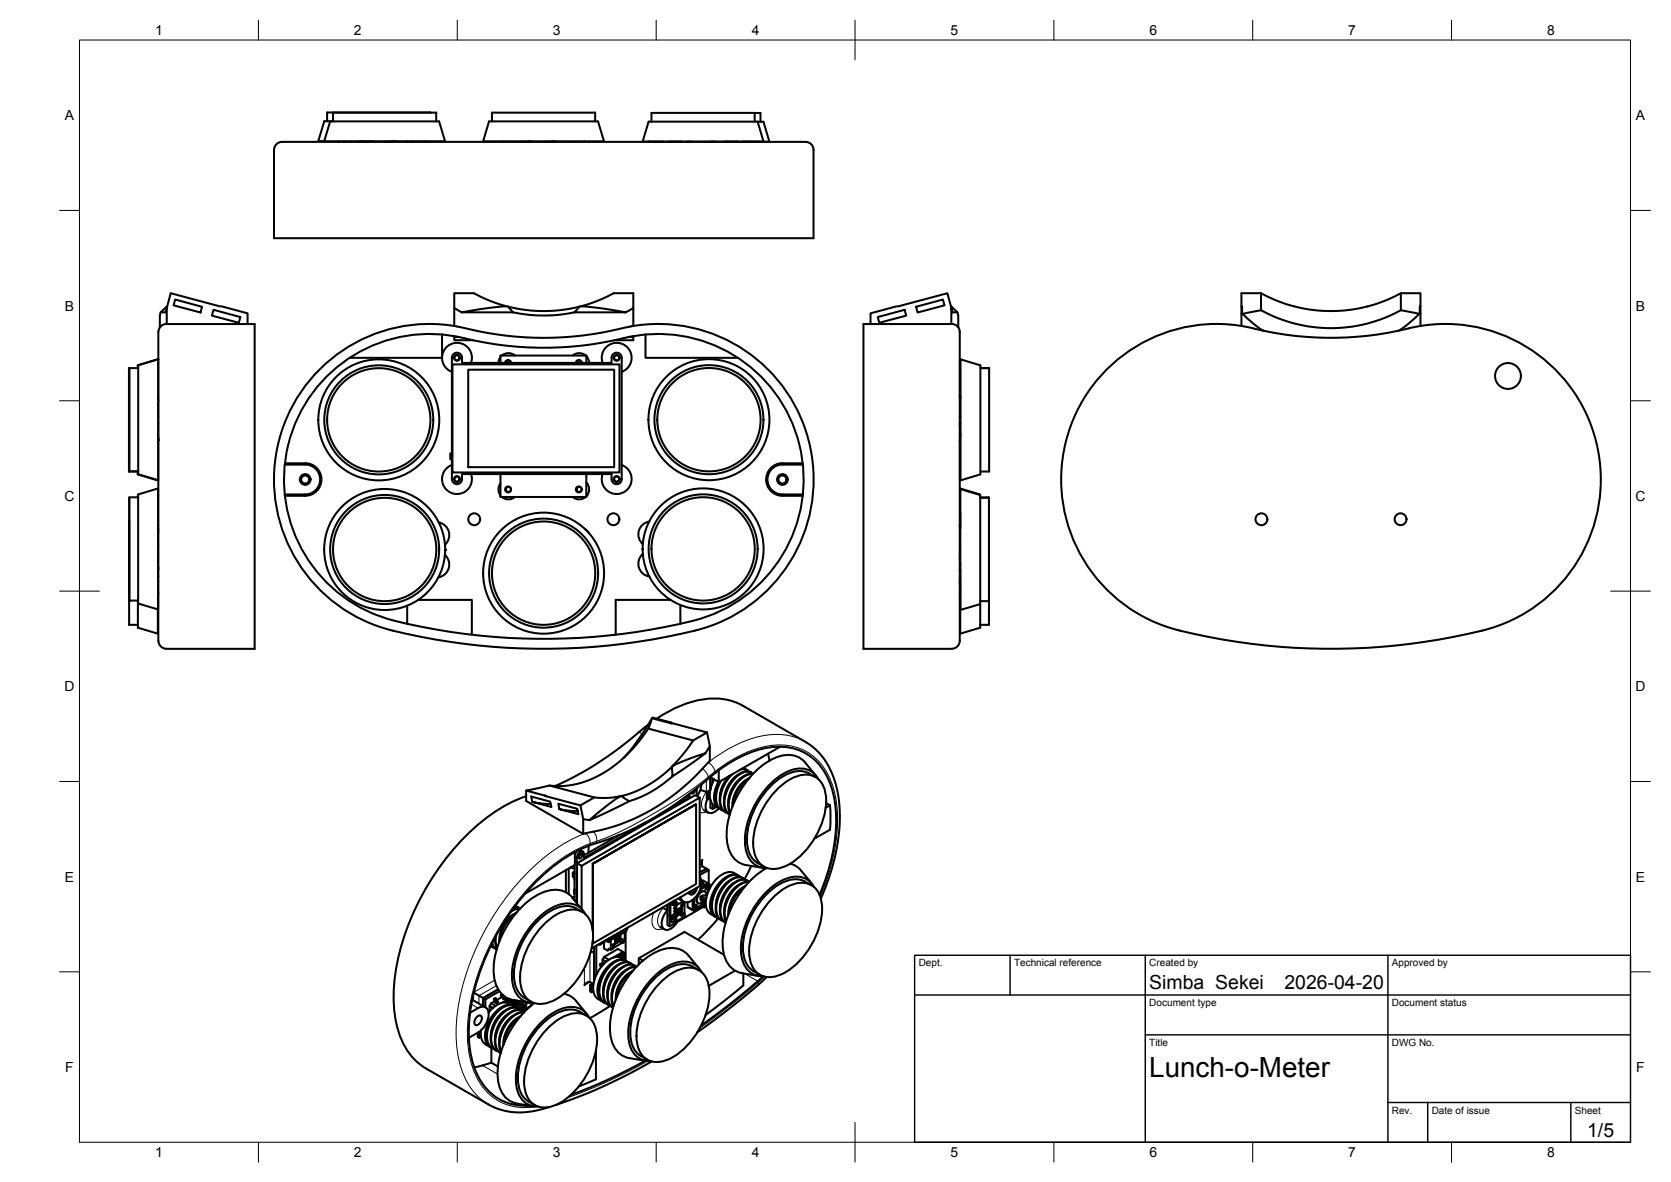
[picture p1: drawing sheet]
<svg xmlns="http://www.w3.org/2000/svg" width="420mm" height="297mm" viewBox="0 0 420 297" stroke-linecap="round" stroke-linejoin="round" font-family="sans-serif">
<defs><g id="words">
<text font-size="7" x="289" y="270.6">Lunch-o-Meter</text>
<g font-size="4.9">
<text x="289" y="248.5">Simba Sekei</text>
<text x="323" y="248.5">2026-04-20</text>
<text x="399.1" y="285.7">1/5</text>
</g>
<g font-size="3.5">
<text x="39" y="8.8">1</text>
<text x="89" y="8.8">2</text>
<text x="139" y="8.8">3</text>
<text x="189" y="8.8">4</text>
<text x="239" y="8.8">5</text>
<text x="289" y="8.8">6</text>
<text x="339" y="8.8">7</text>
<text x="389" y="8.8">8</text>
<text x="16.3" y="30.2">A</text>
<text x="411.3" y="30.2">A</text>
<text x="16.3" y="78">B</text>
<text x="411.3" y="78">B</text>
<text x="16.2" y="125.9">C</text>
<text x="411.2" y="125.9">C</text>
<text x="16.2" y="173.7">D</text>
<text x="411.2" y="173.7">D</text>
<text x="16.3" y="221.6">E</text>
<text x="411.3" y="221.6">E</text>
<text x="16.4" y="269.4">F</text>
<text x="411.4" y="269.4">F</text>
<text x="39" y="290.8">1</text>
<text x="89" y="290.8">2</text>
<text x="139" y="290.8">3</text>
<text x="189" y="290.8">4</text>
<text x="239" y="290.8">5</text>
<text x="289" y="290.8">6</text>
<text x="339" y="290.8">7</text>
<text x="389" y="290.8">8</text>
</g>
<g font-size="2.5">
<text x="231" y="242.9">Dept.</text>
<text x="255" y="242.9">Technical reference</text>
<text x="289" y="242.9">Created by</text>
<text x="350" y="242.9">Approved by</text>
<text x="289" y="252.8">Document type</text>
<text x="350" y="252.8">Document status</text>
<text x="289" y="262.9">Title</text>
<text x="350" y="262.9">DWG No.</text>
<text x="350" y="279.9">Rev.</text>
<text x="360" y="279.9">Date of issue</text>
<text x="396" y="279.9">Sheet</text>
</g>
</g></defs>
<!-- layer: Visible -->
<g fill="none" stroke="#000" stroke-width=".51">
<path d="M69.5 36.2a4.9 4.9 0 0 1 3.4-.5h128.6a2.75 2.75 0 0 1 3 1.4l.1 22.8h-135.7v-22.2l.1-.6zM83 30.5h27.4l1.5 5h-30.4zM85 35.5v.2M86.5 35.5v.2M88.1 35.5v.2M89.8 35.5l.3 .2M91.2 35.5l.3 .2M91.3 35.5l-1.1 .2M93.8 35.5l-1.9 .2M99.7 35.5l-3 .2M102.2 35.5l.2 .2M103.8 35.5v.2"/>
<path d="M105.3 35.5v.2M107 35.5v.2M108.2 28.3h-25.9v2.2M108.2 28.3h.1M109.7 30.5v-2.2h-26v2.2h-2.2l-1.5 5h1.5M123 30.5h27.4l1.5 5h-30.4zM123.7 30.5v-2.2h25.9v2.2M126.4 35.5v.2M128.1 35.5v.2M131.2 35.5l.2 .2M133.7 35.5l-1.8 .2M139.6 35.5l-2.8 .2"/>
<path d="M142.2 35.5l.2 .2M145.3 35.5v.2M146.9 35.5v.2M163 35.6l3.5 .1M163.1 35.6h-.1M163.1 30.6h27.4l1.5 5h-30.4zM163.8 30.6v-2.2h26v2.2M169.7 35.6v.1M171.3 35.6l.1 .1M171.3 35.6l-3.1 .1M173.8 35.6l-1.2 .1M179.7 35.6l-1.5 .1"/>
<path d="M182.3 35.6l.1 .1M182.3 35.6l3.1 .1M183.7 35.6l.1 .1M188.5 35.6v.1M189.8 28.4h1.4v2.2M190.5 30.6h1.5l1.5 5-6.5 .1M41.9 77.4l-.3 1.1h-1.2M42 77l-1.6 1.5-.2 .8v3M44 75.3l6.8 1.8-.4 1.4-6.8-1.8zM53.7 77.9l6.7 1.8-.4 1.4-6.7-1.8zM116.1 78.5l-1.9-1.1v4.5M127.4 77l-5-1.7-3.3-1.6h-4.9v3.7"/>
<path d="M127.8 77.1l-1.2-.1-2.7 .3-7.8 1.2h12.9M129 78.5a37.2 37.2 0 0 0 15.4 0l1.3-1.4 .3-.1 6.1 .6 5.3 .9h-13M145.7 77.1a36.4 36.4 0 0 1-17.9 0l1.2 1.4M146 77l5.1-1.7 3.2-1.6h4.9v8.2M159.2 77.4l-1.8 1.1M220.7 79.7l6.8-1.8 .4 1.4-6.8 1.8zM230.3 77.1l6.8-1.8 .4 1.4-6.8 1.8zM239.1 77l1.6 1.5 .2 .8v3M239.2 77.4l-1-3.7-19.3 5v2.7M240.7 78.5h-1.2l-.3-1.1v4M312.1 77h.2v1.9l-.2-.2M312.5 78.9l3.4 3 1.9 1.2"/>
<path d="M317.1 73.7a36.7 36.7 0 0 0 35.1 0v4.3M317.1 73.7h-5v8.2M317.1 73.7v4.3l-4.8 .9M317.1 78a36.5 36.5 0 0 0 35.1 0l4.6 .9M352.2 73.7h5v3.3M357 77h.2v1.7l-.2 .2zM357 78.9l-4.8 3.9v.2M357.2 78.7v3.2M32.6 92.5v26h2.2M34.8 91.8l5-1.5v30.4l-5-1.5zM34.8 92.5h-2.4v26h2.2M39.6 90.3l-5 1.5v.7"/>
<path d="M39.8 99.5h.1M39.8 83.4v77.6M41.8 81.4h22.2v81.7h-22.2M41.8 81.4a2 2 0 0 0-2 2M41.9 81.4v-4l1-3.7 19.4 5v2.7M81.7 95.1a37 37 0 0 1 37.6-9.5 86.7 86.7 0 0 0 39.9-1.1 36.6 36.6 0 0 1 42.1 28.5 36.6 36.6 0 0 1-27.1 43 156.2 156.2 0 0 1-77.3-.7 36.6 36.6 0 0 1-15.2-60.2zM111.1 84.1v5.8h-23.2M113.6 89.9v30.5a1.27 1.27 0 0 0 1.3 1.3 1.27 1.27 0 0 0 1.3-1.3v-1.3h37.6v1.3a1.28 1.28 0 0 0 1.3 1.3 1.28 1.28 0 0 0 1.2-1.3v-30.5M113.6 89.9a1.28 1.28 0 0 1 1.3-1.3 1.28 1.28 0 0 1 1.3 1.3M113.8 91.6h42v27.1h-42zM114.2 84.5v.2M115.4 84.7h-1.2v.8h4.7"/>
<path d="M116.2 89.9v1.3h37.6v-1.3M117.7 92.9h36.7v24.5h-36.7zM118.4 91.2a3.8 3.8 0 0 0-2.2-4.8 3.8 3.8 0 0 0-4.8 2.2 3.8 3.8 0 0 0 2.2 4.8M125.8 89.8l-.5 1.4M125.8 91.2v-1.8h21.6v1.8M126.2 89.3a2.51 2.51 0 0 1 3.3 0M127 91.2a.75 .75 0 0 1 .8-.7 .75 .75 0 0 1 .7 .7M127.2 91.2a.62 .62 0 0 1 .6-.6 .62 .62 0 0 1 .7 .6M144 89.3a2.51 2.51 0 0 1 3.3 0M144.8 91.2a.75 .75 0 0 1 .7-.7 .75 .75 0 0 1 .8 .7M145 91.2a.62 .62 0 0 1 .6-.6 .62 .62 0 0 1 .7 .6M147.5 89.5l.5 1 .1 .7"/>
<path d="M151.5 91.2a3.8 3.8 0 0 1 2.3-4.8 3.8 3.8 0 0 1 4.8 2.2 3.8 3.8 0 0 1-2.3 4.8M153.8 89.9a1.28 1.28 0 0 1 1.3-1.3 1.28 1.28 0 0 1 1.2 1.3M158 84.7h1.2v.8h-4.7M159.2 84.5v.2M162.3 84.1v5.8h23.2M217.1 81.4h22.2a2.38 2.38 0 0 1 2 3.1v75.4a2.78 2.78 0 0 1-1.4 3.1l-22.8 .1zM241.3 99.5h.1M241.4 99.6l.1 .5M241.4 99.6l-.1 .1M241.4 99.6h.1M241.5 90.3h-.1v9.3M241.5 90.3l5 1.5v27.4l-5 1.5z"/>
<path d="M246.5 92.5h2.2v26h-2.2M248.6 92.5h.1M277.8 93.3a39.4 39.4 0 0 1 40-10.2 83.8 83.8 0 0 0 38.9-1.1 39.1 39.1 0 0 1 45.3 32.4 39.1 39.1 0 0 1-32.9 44.9 159 159 0 0 1-75.1-1.6 39.1 39.1 0 0 1-16.2-64.4zM317.1 82.8v.2M352.2 82.8l-.7 .3M34.6 118.5v.7l5 1.4M39.8 100.1v.7M39.8 109.6v.6M39.8 110.6h.1M39.8 104.7h.1M39.8 106.3h.1M39.8 110.6v.1"/>
<path d="M71.6 116.8l5.1-.1a3.8 3.8 0 0 1 3.8 3.8 3.8 3.8 0 0 1-3.8 3.8h-5.1M71.6 116.4h5.1a4.1 4.1 0 0 1 4.1 4.1 4.1 4.1 0 0 1-4.1 4.1h-5.1M113.6 113.9h-.4v1.5h.4M113.6 116.9a3.8 3.8 0 0 0-2.2 4.8 3.8 3.8 0 0 0 4.8 2.2 3.8 3.8 0 0 0 2.2-4.8M125.8 119.1v5.8h21.6v-5.8M156.3 116.9a3.8 3.8 0 0 1 2.3 4.8 3.8 3.8 0 0 1-4.8 2.2 3.8 3.8 0 0 1-2.3-4.8M201.8 116.4h-5.1a4.1 4.1 0 0 0-4.1 4.1 4.1 4.1 0 0 0 4.1 4.1h5.1M201.9 116.8l-5.2-.1a3.8 3.8 0 0 0-3.7 3.8 3.8 3.8 0 0 0 3.7 3.8h5.2M241.3 110.5l.1 10.2 .1-.1M241.3 104.7h.2M241.5 106.3h-.2l.2 3.4M241.5 110.6l-.2 .1"/>
<path d="M32.5 131.1v25.9h2.2M32.5 125.1v26M34.7 124.3l5-1.5v30.3l-5-1.4zM34.7 125h-2.2v25.9h2.2M34.7 124.4v.6M39.7 132.6l.1 1.1M39.7 132h.1M39.7 137.1h.1M39.7 138.8h.1M110.3 131.3a3.2 3.2 0 0 1 2.5 2.3 3.2 3.2 0 0 1-.9 3.3M111.9 139.4a3.2 3.2 0 0 1 .9 3.4 3.2 3.2 0 0 1-2.6 2.3M125.8 121.5a2.51 2.51 0 0 0 0 3"/>
<path d="M126.2 124.9a2.51 2.51 0 0 0 3.3 0M144 124.9a2.51 2.51 0 0 0 3.3 0M147.2 133l1 1.1M147.5 121.3a2.51 2.51 0 0 1 0 3.4M161.5 138l.1 .1M161.6 137.9h-.1M161.7 139.2a3.2 3.2 0 0 0-1.1 3.4 3.2 3.2 0 0 0 2.7 2.3M163.3 131.1a3.2 3.2 0 0 0-2.7 2.3 3.2 3.2 0 0 0 1.1 3.4M241.3 132v.2M241.3 139.8l.2 2.4M241.3 132h.1M241.3 138.9h.2"/>
<path d="M241.3 137.3h.2M241.3 132.2l.2 .5M241.3 132.2h.1M241.4 128.8h.1M241.5 122.9l5 1.5v27.4l-5 1.5zM246.4 124.4l-5-1.6v9.4v-3.4M246.5 125h2.1v.1M246.5 125.1h2.2v26M34.7 150.9v6.8l5 1.5v-6.1M39.7 148.8v.3M39.7 142.1l.1 .7M39.7 143.2h.1"/>
<path d="M39.7 144.9h.1M39.7 143h.1M98.7 158.5a39.1 39.1 0 0 1-28.3-48.6 39.1 39.1 0 0 1 49.3-26.8 83.9 83.9 0 0 0 38.9-1.1 39.1 39.1 0 0 1 45.5 32.3 39.1 39.1 0 0 1-32.9 45 160.3 160.3 0 0 1-72.5-.8M102.4 152.2v4.6M105.1 150.8h13.5v8.7M168.6 150.8h-13.8v8.7M171.1 152v4.8M241.3 145.9l.1 2.3M241.3 149.1h.1M241.3 143.2h.2zM241.3 144.9h.1M241.4 149.1v4"/>
<path d="M241.4 143.2v16l5.1-1.5v-5.9M246.5 151.1h2.2M248.7 151.1v5.9h-2.2M39.8 161a2 2 0 0 0 2 2M138.2 197.4l11.2 3 3.3 .1 3.3-.4M163 182.1a97.6 97.6 0 0 1-23.4 15.4M163 183.1a31.1 31.1 0 0 1-18.2 14 18.9 18.9 0 0 1-6.6 .3l-5.8 1.3M163.9 180.6l-.4 .7a59.2 59.2 0 0 1-6.7 9.2M164 180.5l-1 2.6 11.3 3M165.1 180.6a25.2 25.2 0 0 1 16.7-4.9 13.7 13.7 0 0 1 5 1.6l15.7 9.1a18.2 18.2 0 0 1 8.2 13.3 47.1 47.1 0 0 1-4.3 26.1M168.7 181.6l.2 .2-4.9-1.3 .1-.2 13.7 3.8M168.9 192.8a27.8 27.8 0 0 1-12.7 7.3l2 1.2"/>
<path d="M169 181.7l-.1 .1M169.1 195.1l8.3-5.8-5.8 2.1-2.5 1.2-.2 .2 .2 2.3a28.6 28.6 0 0 1-10.9 6.2M169.7 192.2l-.6 .3M172.8 199.9l.6 .4M172.8 200l-.5 .3M173.4 199.5v.8M174.3 186.1l-2.5 3.4-2.7 3.1M174.8 198.4l-.4 .9-.5 .1-.1-.2M175.2 198.2v1.8M175.2 198.1v.1M176.2 198.6l1.5 .5M176.4 197.1l-.3 1.5-.8 1.5"/>
<path d="M177.7 199v1.7l.4 .2 .4-.3M177.8 184.1l.7 3.4v3.7a52.3 52.3 0 0 1-31.9 18.4l-14.3-8.3v-2.6l5 1.3-.4-.1M177.8 184.1l-3.5 2M178.1 199.2v1.7M178.2 195.6a79.9 79.9 0 0 1-28.3 16.3M178.2 195.6a29.5 29.5 0 0 1 16.8-7.9 13.4 13.4 0 0 1 14.1 10.3 37.7 37.7 0 0 1-1.4 22.6l-1.6 4.3M178.5 187.5l-1.1 1.8M178.5 198.9v1.7M178.6 198.5l-.9 .5 .4 .2 .4-.2M178.6 195.3v3.1M179.2 195.7v1M179.6 195.9l-.7 1.5-.4 1.5"/>
<path d="M180.6 196.5a6.5 6.5 0 0 0-.6 5.8l1 1M180.7 193.6v2.9l-2.2-1.2M181 196.4a6.2 6.2 0 0 0-.3 6.6l.7 .5M181.3 196.2a6.8 6.8 0 0 0-.7 6.6l.6 .6 .7 .3M183.3 195.1a8.1 8.1 0 0 0-2.3 5.2M183.6 194.9a8.1 8.1 0 0 0-2.2 8.1l1.1 1.1M184.2 194.5a8.5 8.5 0 0 0-2.8 8.4 2.31 2.31 0 0 0 1.6 1.5M185.5 194.7a8.1 8.1 0 0 0-3.4 6.2M186.2 193.4a2 2 0 0 1 2.1 .5M186.5 193.2h.7l.7 .3M186.6 195.4a8.1 8.1 0 0 0-3.5 6.1M186.9 193l.3 .3"/>
<path d="M187.6 196a7.9 7.9 0 0 0-3.4 6.1M188.3 195.7a9.4 9.4 0 0 0-4 6.6M188.5 195.4a9.2 9.2 0 0 0-4.4 7.4M188.9 194.1a3.4 3.4 0 0 0-4.1 1.3 8.7 8.7 0 0 0-2.6 7.8l.6 1 .7 .5a4.5 4.5 0 0 1-1-5.2 7.7 7.7 0 0 1 5.3-5.6l1 .2 .6 .4a5.5 5.5 0 0 0-5 3.3 7 7 0 0 0-.8 6.6M189.3 194.5a5.9 5.9 0 0 0-5 3.8l-.5 1.3a6 6 0 0 0-.2 4.7M193.1 189.4l.4 1.7M195.5 198.3a9.8 9.8 0 0 1 8.3-3.5 5.3 5.3 0 0 1 3.9 5.1 19.6 19.6 0 0 1-10.3 17.8 5.2 5.2 0 0 1-8-4.6 19.8 19.8 0 0 1 6.1-14.8zM196.1 187.7l-15.4 8.8M203.5 194.4l1.5 .9M203.5 194.4a6.6 6.6 0 0 0-7.1 1 20.2 20.2 0 0 0-8.6 16.2 6.2 6.2 0 0 0 2.7 5.3M205.1 194.9l-2.6-3.2a5.9 5.9 0 0 0-6.8-1.5 21.2 21.2 0 0 0-11.4 12.1 15.6 15.6 0 0 0-.7 11.9 5.4 5.4 0 0 0 4.1 3.2l4.1 .7M205.8 195.8a5.2 5.2 0 0 0-6.8-2.3 19.8 19.8 0 0 0-10.8 12.4 12.8 12.8 0 0 0 0 9.5 4.9 4.9 0 0 0 4.7 2.7"/>
<path d="M132.3 200.1a44.8 44.8 0 0 0-19.5 14.8 61.4 61.4 0 0 0-13.8 34.2 23.6 23.6 0 0 0 4.7 16.6l2.2 2 1.2 .8 15.7 9a17.3 17.3 0 0 0 13.8 1.1l1.5-.4M133.8 201.5l-.2-1.3 4.7 1.3 .3 1.3-4.8-1.3 2.3 .4 2.4 .1M137.2 200.1l8.7 2.3 3.5-2M140.7 203.3l-.3-1.3 4.8 1.2 .2 1.4-4.7-1.3 4.6 .6M142.3 218.7v5.5M143 218.3v6.4M143.5 218l1 .2M144 219.3l.1 1.1M144 219.3l.5 .2M144.1 219.4l.4 .2zM144.5 217.4v8.9M144.5 219.1l-.5 .2"/>
<path d="M144.5 214.1v3.3l-12.5 7.2M145.1 216.9v10.2M145.7 214.6l.5-.2a.76 .76 0 0 1 .1 .9 .76 .76 0 0 1-.8 .4l-.1-.6zM145.8 214.6l-.4 .7M145.9 214.5l-.5 .9M145.9 202.4l.7 3.4M146 213.7l.5 .3M146 213.7l-.8 .1-.6 1M147.9 212.6v1.8M148.2 206.1l-1.6-.3v3.8M149 217.1l26-15zM149 217.1v16.8"/>
<path d="M149.1 217.1v17.1M149.9 211.9a39.9 39.9 0 0 0-18.6 13.5 58.6 58.6 0 0 0-13.3 31 24.2 24.2 0 0 0 3.8 16.6 12.9 12.9 0 0 0 11.5 4.9M155.8 209.8l-9 5.2M155.9 200.1l-.6 .4M156.2 200.1l-.9 .4-1.8 1.3-5.3 4.3 10-4.8M162.3 206.7l-15.5 8.9-.1-1.4a.98 .98 0 0 0-1.5 .7l-.2 .7v11.3M173.4 200.3l-7.6 4.4M175 202.1v20.1l-25.9 14.9-.1-.6M175.9 200.5l-1.1-.7-29.7 17.1 1.1 .7M176.6 216.1l-.2 .4a1.06 1.06 0 0 0 .2 1.2l1 .6-1.7 1 1.7-1 .6 .3v3.5M177 203.6l1.1 .6M177.9 200.7a2.9 2.9 0 0 0 0 3.4 2.17 2.17 0 0 0 2.8-1"/>
<path d="M178.2 218.6l-2.3 1.3M178.5 200.6l.3 .9a3.5 3.5 0 0 0 2 1.7M178.6 201v2l.6 .3 .9-.5M179.2 202.1v1.2M184.6 219.4l1.2 .7M184.6 219.4a4.2 4.2 0 0 0-4.8 1.8l-.9 1.3-.8 1.4-.6 2.2M185.1 219.8a5.6 5.6 0 0 0-4.9 3.3 6.9 6.9 0 0 0-.7 6.8l.9 .8M185.1 219.8a5.8 5.8 0 0 0-5.2 3.4 6.4 6.4 0 0 0-.8 6.5l.9 .7M188.9 217.6l-1.7 3.4M190.5 216.9l1.6 .9M192.8 218.1a23.5 23.5 0 0 0-11.1 19.2 7 7 0 0 0 4 7l5.1 1M198.7 217l1 .4 1.4 1 3 3.6"/>
<path d="M207.7 201.8l1 .6-1.1 .6M208.7 202.4l.1 3-.1 3.1-3.9 2.2M123.4 237.7l.3 .2M123.4 237.7l1 .5M123.7 238h.2M123.7 237l.5 1 .7 .6-.8-.6-.4-.8M124.5 235.6a4.5 4.5 0 0 0 .5 2.7M124.7 235.2a5.1 5.1 0 0 0 .3 3M129 229.9a8 8 0 0 0-3.4 6.1M129.4 227.8l.8 .2 .5 .4h-.9l-1.1 .4M129.5 227.7l.8 .3M129.5 227.6l.2 .2"/>
<path d="M129.6 229.6a9.3 9.3 0 0 0-3.9 6.6M129.9 229.3a9.1 9.1 0 0 0-4.4 7.4M130.7 228.4a3.3 3.3 0 0 0-2.2 .7M136.8 232.2a9.8 9.8 0 0 1 8.4-3.5 5.3 5.3 0 0 1 3.9 5.1 19.6 19.6 0 0 1-10.3 17.8 5.2 5.2 0 0 1-8-4.6 19.8 19.8 0 0 1 6-14.8zM144.3 220.3l-.2-.2 .3 .2 .1 .8M144.3 220.3h.1M144.4 220.3h-.1M144.4 224.5l.1 .1M144.4 223.8v.7M144.5 223.7l-.1 .1M144.5 226.2h-.1M144.5 225.3l-.6 .3"/>
<path d="M144.5 226l-.2 .1M144.5 223.4l-.1 .4M144.8 228.3l1.6 .9M144.9 228.3a6.6 6.6 0 0 0-7.1 1 20.2 20.2 0 0 0-8.6 16.2 6.2 6.2 0 0 0 2.7 5.3M146.2 228.4v-10.8l29.7-17.1v22.2l-27.2 15.6M146.5 228.8l-2.6-3.3a5.9 5.9 0 0 0-6.8-1.5 21.2 21.2 0 0 0-11.4 12.2 15.6 15.6 0 0 0-.7 11.9 5.4 5.4 0 0 0 4.1 3.2l4.1 .7M147.2 229.7a5.2 5.2 0 0 0-6.8-2.3 19.8 19.8 0 0 0-10.8 12.4 12.8 12.8 0 0 0 0 9.5 4.9 4.9 0 0 0 4.7 2.8M148.6 239.1l.2 .1M148.6 239l.8 .4v7.1M149.1 236.1v1M149.4 238v8.5M149.9 237.6v7.3"/>
<path d="M151.5 236.7l-.5 .7-.5-.1M152.2 236.4l.1 .1M152.3 236.3v.3l-.3-.2M153 235.9l-.2 .2M153.1 235.8v.1M153.1 236v.8l-.3-.2-.1-.5M153.1 236l.5 .2v2.5l-.5-.3-.3 .5-.9-.5v-1.9M153.1 236l.4-.2 .2 .1 .7-.4 .2 .1-1 .6M153.1 236.4l-.3 .2M153.1 235.8v.2M153.2 238.5l-.4 .4M153.8 235.5l.2 .1z"/>
<path d="M153.8 235.5v.3M153.9 235.4l.1 .1M154.1 237.9l.4 .2v-.9l-.4 .2v1l-.5 .3M154.1 235.4l-.1 .3M154.2 235.5v.1M154.2 237.3l-.1 .2M154.2 237.3v.5l-.1-.1M154.6 235.1l.1 .1zM154.6 235.1v.5M154.6 235l.1 .1M154.6 235.6v1.7l1.4-.8-.2-.1M154.8 235l-.1 2"/>
<path d="M154.9 235.1v1.8M155.2 234.6l.1 2.1M155.2 235.8h.1M155.2 235.8l-.3 .2M155.3 234.7l.1 .1zM155.3 234.6l.1 .1M155.5 234.6l-.1 2M155.6 234.7v1.8M155.6 236l.2 .1M155.8 234.7l.2 .1M155.9 234.2v.4M156 234.2l.6-.2 .5 .2"/>
<path d="M156 236.5v-1.7l1.1-.6v2.5l-.6 .3v-1l-.3 .2v.9l-1.7 1M156.2 236.3l.1 .1M156.2 236.8l.3 .2M156.2 234l.1 .1M156.3 234.4v-.2l.2 .1-.7 .4v1.7l-1.2 .6M156.3 236.8l-.1 .1M156.3 236.1v.5l-.1-.1M156.5 240a.48 .48 0 0 1-.2 .7l1.2 .7M156.5 240l-.4 .1-.1 .5M156.7 239.2l.3 .2v1.8M156.7 239.6l-1.5 .9 1.5-.9v1.4M156.8 233.7l-.1 .3"/>
<path d="M157.3 233.4v7.9M157.8 233.1l-.5 1.2M166 233l1 .6M167.3 227.6h.5M167.8 227.4v5.1l.6 .3 8.4-4.9M167.8 227.7v1.1l-1.2-.7M167.8 228.8a4.1 4.1 0 0 0-1.1 4.5 1.84 1.84 0 0 0 2.8-.6l.8-1M168.4 229.9v-2.9v5.8M168.4 229.9v.5l.7 .4 .3-.2M168.7 226.9l.4 .2M168.9 230.7l-.2 .5 .2 .6 .4-.1 .3-.4M169.1 230.8l-.4 .4"/>
<path d="M169.1 227.1l.3-.2-.3 .4zM169.1 230.8v-.2l.1 .1 .3-.2v.4M169.1 227.3l.1 .1-.6-.4v3.3M169.1 226.6l.4 .3M169.2 230.7l-.5 .7M169.2 230.7l.3 .2 .4-.2M169.4 227.1l.1 .1M169.5 229.9l.2 .1zM169.5 229.7v.2M169.5 229.8l.2 .2M169.5 228.3l.2 .1zM169.5 228.1v.2"/>
<path d="M169.5 228.2l.2 .2M169.5 229.1l.2 .1zM169.5 228.9v.2M169.5 229l.2 .2M169.6 226.3h.1M169.7 228.2v.2l.2-.1M169.8 226.2l-.7 .4 .3 .3M169.9 227.9l-.4 .2h.4M169.9 230.2v.8l-.3-.1v.4M169.9 230.2l.2 .1v1.2M169.9 230.2l1.4-.8 .2 .1-1.4 .8M170 227v-.4l-.5 .3v.3l-.3 .2 .4-.2 .5 .3"/>
<path d="M170 226.6l.3 .2-.7 .4v.4l.3 .2v.8l.2 .1M170.5 225.8l1.4 .8M170.5 228.8v.4l-1.9 1.1 .6 .4 .7-.4M170.9 229.4l.1 .1M171.3 229.2l-1.6 .8v-.1M171.3 228.8l-1.8 .9 .2 .1 1.6-.9M171.3 228.3l-1.6 .9v-.1M171.3 228.1l-1.6 .9-.2-.1 .5-.2M171.3 228v1.4M171.4 229.7l.2 .1M171.5 227.3l-.2 .2M171.7 226.5l-1.6 1v1.2l1.4-.8v1.6"/>
<path d="M171.9 229.4v.2M172.1 227.3l-.3-.2-.5 .4M172.2 226.7l-.9 .7v.4l.8-.5v2l-.8 .5v.4l.9-.5-.4-.2-.5 .5M172.2 229.7v.6l-2.1 1.2-.5-.2M172.9 228l1.6 .9M173 224.4l.7 .4M173.9 223.9h-.1M174.2 226.1v2.6l-1.3-.7v-1.3M174.7 228.2a.37 .37 0 0 1 0-.6 .37 .37 0 0 1 .6 .1l-.1 .4-.5 .1M174.8 223.3a.7 .7 0 0 1-.2 .8 .7 .7 0 0 1-.8 0v-.2M175.2 223.1a1.57 1.57 0 0 1-1.5 1.7l-.3-.6M176 220.4a4.3 4.3 0 0 1-1 5 2.4 2.4 0 0 1-3.5 .9l-.4-.9"/>
<path d="M176 223.5l2.1-1.1zM176.1 225.3v.8l.3 .1M176.2 223l1.8-1 .4 .2v1.1M176.4 221.4l.4 .6M176.4 222.2v.1M176.4 222v.3l.4-.3 .6 .4M176.4 221.5l.4-.2 1.2 .7M176.7 226.2v1.6l.4 .2 .4-.2M176.7 227.7l-2.2 1.2-.3-.2M176.7 227.3l-2.2 1.2v-2.7v2.7M177 225.1l-.2-.1-.7 .3 .9 .7M177.1 226.4v1.6"/>
<path d="M177.3 224.1a1.76 1.76 0 0 0-2.2 1.8 .89 .89 0 0 0 .5 1.1M177.5 223.5a.37 .37 0 0 1-.1-.6 .37 .37 0 0 1 .6 .1l-.3 .5h-.3M177.5 226.1v1.7M177.5 227.8l.3 .9a3.4 3.4 0 0 0 1.9 1.6M177.6 225.7l-.9 .5 .4 .2 .4-.3M177.6 225.6l-.6 .3M177.7 224.7a.83 .83 0 0 0-.7-.8 .83 .83 0 0 0-.9 .5l-.4 .4a1.51 1.51 0 0 0 0 2.2h.7M177.8 224.8l-1.4 .7v1.5l.3 .2M178.1 222.4v1.7M180.6 230.8l-5.1 5.4M182 239.9l-9.9-5.7-11.5 6.6v1.6M183.4 221.3a8 8 0 0 0-3.4 6.1"/>
<path d="M184.5 221.9a8 8 0 0 0-3.5 6.1M185.5 222.5a8 8 0 0 0-3.4 6.1M186.2 220.4a2.77 2.77 0 0 0-3.8 .4 8.7 8.7 0 0 0-3.2 8.4l.7 1.1 1 .6M186.6 223.1a8 8 0 0 0-3.4 6.2M186.9 220.7a3.4 3.4 0 0 0-4.2 1.2 8.3 8.3 0 0 0-2.4 8.2l.4 .7 .8 .5M187.2 222.9a9.3 9.3 0 0 0-3.9 6.6M187.3 221a2.77 2.77 0 0 0-3.8 .5 8.8 8.8 0 0 0-3.2 8.3l.7 1.1 .9 .6M187.5 222.6a9.1 9.1 0 0 0-4.4 7.3M187.9 221.3a3.4 3.4 0 0 0-4.2 1.3 8.3 8.3 0 0 0-2.3 8.1l.4 .7 .7 .5a4.6 4.6 0 0 1-1-5.3 8 8 0 0 1 4.9-5.5h1.1l.8 .5a5.5 5.5 0 0 0-4.9 3.4 7 7 0 0 0-.8 6.5M188.3 221.7a6.3 6.3 0 0 0-5.2 4.2 6.9 6.9 0 0 0-.5 5.5M194.4 225.5a9.8 9.8 0 0 1 8.4-3.5 5.3 5.3 0 0 1 3.8 5.1 19.6 19.6 0 0 1-10.2 17.8 5.2 5.2 0 0 1-8-4.6 19.8 19.8 0 0 1 6-14.8zM202.4 221.6l1.6 .9"/>
<path d="M202.5 221.6a6.6 6.6 0 0 0-7.1 .9 20.2 20.2 0 0 0-8.6 16.2 6.4 6.4 0 0 0 4.3 6.2M204.7 223a5.2 5.2 0 0 0-6.8-2.3 19.8 19.8 0 0 0-10.7 12.3 12.8 12.8 0 0 0 0 9.6 4.9 4.9 0 0 0 4.7 2.7M118.2 254.5l2-1.2a1.62 1.62 0 0 1 1.9-.1 1.62 1.62 0 0 1 .8 1.7 5.9 5.9 0 0 1-2.7 4.6l-2.3 1.3M119.9 255.5a.69 .69 0 0 1 1.2 0 1.65 1.65 0 0 1-1.6 2.1 1.52 1.52 0 0 1 .4-2.1zM120.1 259.5v1.1l.4 .2 .4-.3M120.5 259.3v1.5M120.9 258.9a3.6 3.6 0 0 0 1.2 3.6M121.5 250.8v2M123.5 252.1l1.1 .7M124 253.3l-.9-.5v1.4M124.2 251.1l.6 1-.6-.4 1.1 .7M124.3 251.1l.4-.2 .5 1-.3 .2z"/>
<path d="M124.4 251.6l-.9 .5-.4 .7M124.7 250.9l-.2-.1-.3 .2 .1 .1M125.2 248.6l-3.7 2.2-2.4-1.3M125.3 248.7l-3.8 2.1 .5 .3v2l-3.3-1.9M125.6 249.1l-3.6 2M125.9 250.1l.6 .9 .5-.1 .6 .3M126.2 250.6l-1.3 .7M126.2 249.9l-.3 .1 .2 .1M126.3 250l-.2 .3 .6 .8M126.5 250.1l.5 .8M126.7 250.3h-.1M126.8 254.1a8 8 0 0 0-3.4 6.1"/>
<path d="M127.6 252l.5-.4 .1 .3-.1 .3M127.9 254.7a8 8 0 0 0-3.4 6.1M128 251l-1.7 1M128.3 251.2l-1.2 .7 1.2-.7v1.1M128.5 252.6a5.5 5.5 0 0 0-4.8 3.3 6.9 6.9 0 0 0-.8 6.8l.9 .8M128.5 252.6a5.8 5.8 0 0 0-5.2 3.4 6.4 6.4 0 0 0-.8 6.5l.9 .7M128.6 251.2v1.3M128.9 252.2l.2 .1zM128.9 252.3l.1 .2v-.2M128.9 251.4l.2 .1zM128.9 251.4l.1 .2v-.1M129 255.3a8 8 0 0 0-3.5 6.1"/>
<path d="M129 251.3l-.1 .1M129.2 252.9a3.5 3.5 0 0 0-5 .2l-1.4 1.4M129.3 251.3l-.3 .3M129.5 251.4l-.4 .3-.2-.1M129.6 253.2a2.77 2.77 0 0 0-3.7 .4 8.8 8.8 0 0 0-3.2 8.3l.6 1.1 1 .7M129.7 251.9l-.7 .6M129.7 251.9h.1M129.8 252.7l-.5 .2M129.8 252.1v.6l1.1 .6v.4l.6 .3M129.8 252.3h.1M129.9 251.9l.8 .5 .3-.1M129.9 251.4v.4"/>
<path d="M130 251.8l-.3-.1-.8 .5M130 255.9a8 8 0 0 0-3.4 6.1M130 251.8l1 .5v.2l-.3 .1-.9-.5-.7 .4-.2-.1M130.2 251.5l.5 .3 .3-.2M130.3 253.5a3.4 3.4 0 0 0-4.2 1.2 8.2 8.2 0 0 0-2.3 8.2l.4 .6 .7 .6M130.7 255.6a9.4 9.4 0 0 0-4 6.6M130.7 253.8a2.8 2.8 0 0 0-3.8 .4 8.7 8.7 0 0 0-3.2 8.4l.7 1.1 1 .6M130.7 252.6l.8 .3M130.9 252.6l.3 .2M130.9 255.3a9.1 9.1 0 0 0-4.4 7.4M130.9 253.3l-.6 .2M130.9 253.7h-.3"/>
<path d="M131.1 252.8v.3l.4 .3M131.2 253.8l-.2 .1M131.3 253l-.2 .1M131.3 254.1a3.4 3.4 0 0 0-4.1 1.2 8.6 8.6 0 0 0-2.5 7.8l.5 1 .7 .6a4.5 4.5 0 0 1-1-5.3 7.7 7.7 0 0 1 5.3-5.6l1 .2 .6 .4M131.5 251.7v1.2l.8-.5v.5l-.8 .5v.6l1.9-1.2M131.7 254.5a6.3 6.3 0 0 0-5.2 4.2l-.3 .8a6.3 6.3 0 0 0-.2 4.7M131.8 254.4a5.5 5.5 0 0 0-5 3.4 7 7 0 0 0-.8 6.5M131.9 253.7v.3l-.4 .2M131.9 250.8l1.6 .9M132.1 252.6v.1l-.6 .4-.2-.3M132.1 252.7l.2 .2M132.2 251.8v.5l.6-.4"/>
<path d="M132.2 251.8v.1M132.3 253.5l-.6 .9M132.5 251.9l-.3 .2M133.6 252v.7M134.4 252.1a23.6 23.6 0 0 0-9.3 18.7 6.5 6.5 0 0 0 5 6.5l4.1 .7M137.9 258.3a9.8 9.8 0 0 1 8.3-3.6 5.3 5.3 0 0 1 3.9 5.2 19.6 19.6 0 0 1-10.3 17.8 5.2 5.2 0 0 1-7.9-4.7 19.8 19.8 0 0 1 6-14.7zM141.8 249.7l1.2 .4 1.5 1 3 3.7M145.9 254.3l1.5 .9M145.9 254.3a6.6 6.6 0 0 0-7.1 1 20.2 20.2 0 0 0-8.6 16.2 6.2 6.2 0 0 0 2.7 5.3M148.2 255.7a5.2 5.2 0 0 0-6.8-2.3 19.8 19.8 0 0 0-10.8 12.4 12.8 12.8 0 0 0 0 9.6 4.9 4.9 0 0 0 4.7 2.7M148.4 247.5v1.7l.3 .2 .5-.3M148.7 247.7v1.7"/>
<path d="M149 247.2l-.6-.4a1.17 1.17 0 0 0-1.5 .8M149.2 247.5a3.5 3.5 0 0 0 2.2 4.2M149.2 247l-.8 .5 .3 .2 .5-.2M151 242.2l.7 .1M151 242.3h-.1l.1 .4M151.5 241.1l.9 .6M151.5 241.9l.4 .3M151.7 242.4l-.7-.1v.4h.4M151.7 251.8a3.2 3.2 0 0 1-1.5-3.6 8.7 8.7 0 0 1 5.3-7l1.3-.1a5.6 5.6 0 0 0-4.9 3.3 6.9 6.9 0 0 0-.7 6.9l.9 .7M151.9 240.5l-.4 .6v1.1M153.4 252.8l-5.1 3.1M154.1 240.7l2.6-1.5-1.3-.7-3.5 2 1.2 .7"/>
<path d="M154.2 252.9a7.6 7.6 0 0 1 1.7-7.8 4.7 4.7 0 0 1 4.1-2.1 2.66 2.66 0 0 0-3.6 .2 8.6 8.6 0 0 0-3.3 8.8l.9 1.2M155.1 242.6a7.9 7.9 0 0 0-3.4 6.2M156.1 243.3a7.9 7.9 0 0 0-3.4 6.1M156.3 240.7a4.2 4.2 0 0 0-4.8 1.9l-.9 1.2-.8 1.4-.6 2.3M157.2 243.9a8 8 0 0 0-3.4 6.1M157.9 241.8a2.74 2.74 0 0 0-3.8 .4 8.7 8.7 0 0 0-3.2 8.3l.7 1.1 .9 .7M158.3 244.5a8 8 0 0 0-3.5 6.1M158.5 242a3.4 3.4 0 0 0-4.1 1.3 8.5 8.5 0 0 0-2.6 7.8l.6 1 .7 .6M158.9 244.2a9.4 9.4 0 0 0-3.9 6.6M158.9 242.4a2.77 2.77 0 0 0-3.7 .4 8.7 8.7 0 0 0-3.2 8.3l.6 1.2 1 .5M159.2 243.9a9.1 9.1 0 0 0-4.4 7.4M159.6 242.7a3.4 3.4 0 0 0-4.2 1.2 8.3 8.3 0 0 0-2.3 8.2l.9 1.1"/>
<path d="M160 243a5.9 5.9 0 0 0-5 3.8l-.2 .4a6.7 6.7 0 0 0-.5 5.6M160.6 240.8l1 .6M166.1 246.8a9.8 9.8 0 0 1 8.4-3.5 5.3 5.3 0 0 1 3.8 5.2 19.6 19.6 0 0 1-10.2 17.7 5.2 5.2 0 0 1-8-4.6 19.8 19.8 0 0 1 6-14.8zM173.1 240.2l2.7 3.2M173.2 240.2a5.9 5.9 0 0 0-6.9-1.5 21.2 21.2 0 0 0-11.3 12.1 15.6 15.6 0 0 0-.8 11.9 5.4 5.4 0 0 0 4.1 3.2M175.7 243.8a6.7 6.7 0 0 0-8.6 .1 20.2 20.2 0 0 0-8.6 16.2 6.4 6.4 0 0 0 4.2 6.2M176.4 244.3a5.2 5.2 0 0 0-6.8-2.3 19.8 19.8 0 0 0-10.7 12.4 12.8 12.8 0 0 0 0 9.6 4.9 4.9 0 0 0 4.7 2.7M184.8 243.9l-6.6 3.9M186.9 244.6v3l-9.5 7.5M190.5 246.6l-7 5.8-7.2 5.3M191.9 245.3l-1.4 1.3M192.8 245.5a172.4 172.4 0 0 1-17.5 13.9"/>
<path d="M122.1 262.5l1.1 .6M123.5 263.3v3.8l-4.3 1.1M123.5 267.1l1.7 .9M132.9 276.8l1.6 .9M149.8 264.1v7.1l-4.3 1.9M158.3 265.9l4.1 .7M162.2 266.6a126.1 126.1 0 0 1-18.6 8.5M163.8 266.7a129.2 129.2 0 0 1-24 11"/>
<circle cx="114.9" cy="89.9" r=".75"/>
<circle cx="114.9" cy="89.9" r=".62"/>
<circle cx="155.1" cy="89.9" r=".75"/>
<circle cx="155.1" cy="89.9" r=".62"/>
<circle cx="379.2" cy="94.5" r="3.2"/>
<circle cx="95.2" cy="105.5" r="13.7"/>
<circle cx="95.2" cy="105.5" r="13"/>
<circle cx="95.2" cy="105.5" r="15.2"/>
<circle cx="178.3" cy="105.5" r="13.7"/>
<circle cx="178.3" cy="105.5" r="13"/>
<circle cx="178.3" cy="105.5" r="15.2"/>
<circle cx="76.7" cy="120.5" r="1.34"/>
<circle cx="76.7" cy="120.5" r="1.01"/>
<circle cx="96.7" cy="138.1" r="13.7"/>
<circle cx="96.7" cy="138.1" r="13"/>
<circle cx="96.7" cy="138.1" r="15.2"/>
<circle cx="114.9" cy="120.4" r=".75"/>
<circle cx="114.9" cy="120.4" r=".62"/>
<circle cx="119.2" cy="130.5" r="1.49"/>
<circle cx="127.8" cy="123" r=".75"/>
<circle cx="127.8" cy="123" r=".62"/>
<circle cx="145.5" cy="123" r=".75"/>
<circle cx="145.6" cy="123" r=".62"/>
<circle cx="154.2" cy="130.5" r="1.49"/>
<circle cx="155.1" cy="120.4" r=".75"/>
<circle cx="155.1" cy="120.4" r=".62"/>
<circle cx="176.8" cy="137.9" r="13.7"/>
<circle cx="176.8" cy="137.9" r="13"/>
<circle cx="176.8" cy="137.9" r="15.2"/>
<circle cx="196.7" cy="120.5" r="1.34"/>
<circle cx="196.7" cy="120.5" r="1.01"/>
<circle cx="317.2" cy="130.5" r="1.49"/>
<circle cx="352.2" cy="130.5" r="1.49"/>
<circle cx="136.7" cy="144" r="13.7"/>
<circle cx="136.7" cy="144" r="13"/>
<circle cx="136.7" cy="144" r="15.2"/>
</g>
<g fill="#000">
<circle cx="39.6" cy="90.3" r=".25"/>
<circle cx="39.8" cy="110.6" r=".25"/>
<circle cx="111.9" cy="138.1" r=".25"/>
<circle cx="111.9" cy="138.2" r=".25"/>
<circle cx="32.5" cy="151.1" r=".25"/>
<circle cx="144.1" cy="219.4" r=".25"/>
<circle cx="171.6" cy="229.6" r=".25"/>
<circle cx="171.8" cy="229.5" r=".25"/>
<circle cx="175.2" cy="228.5" r=".25"/>
<circle cx="128.9" cy="251.6" r=".25"/>
<circle cx="128.9" cy="252.4" r=".25"/>
<circle cx="157" cy="240.2" r=".25"/>
</g>
<!-- layer: Visible Narrow -->
<g fill="none" stroke="#000" stroke-width=".25">
<path d="M160.7 184l.8 .4M176.2 198.6l-.8 1.5M176.2 198.2v.4M176.6 193.2l1.1 1.2 .4 .8M177.6 196.1v3M177.6 199.1a3.9 3.9 0 0 0-.8 4.3l.3 .2M178.1 195.2a119.5 119.5 0 0 1-27.2 15.9l-2.6 .9M178.1 191.6l1.1 1 .6 1.3a27.3 27.3 0 0 1 16.5-6.7 13.5 13.5 0 0 1 12.9 9.7 36.2 36.2 0 0 1-.7 22l-2.3 6.4M179.7 193.9l-1.6 1.3M202.5 186.4a17 17 0 0 0-14.5-.5 36.4 36.4 0 0 0-9.9 5.7M144.5 219.1l-.4 .2M144.5 215.4l.5 .2"/>
<path d="M147.2 209.4l.9 1.1 .2 1.5M147.2 209.4a47.1 47.1 0 0 0-20.6 17 60.7 60.7 0 0 0-11.9 32.1 23.4 23.4 0 0 0 4.7 16.2l2.2 2 1.2 .8M148.4 212a45.8 45.8 0 0 0-20.2 17.1 57.2 57.2 0 0 0-10.7 29.4 22.5 22.5 0 0 0 4.5 15.5 13.4 13.4 0 0 0 13.1 4.1M149.2 209l.7 1.1 .1 1.3M175.9 216.5l.7-.4v1.6l-.7 .4M177.7 204l-1.1 .3-.7-.2M144 220.2h.1M148.3 239.8v7l-1.4 .8v-4.3M164.4 229.3a3.2 3.2 0 0 0 .4 4.1 2.02 2.02 0 0 0 1.9-.1M166.8 228v.2a4 4 0 0 0-1.1 4.5l.3 .3M173.3 224.2h.1M175.1 227.7l.2 .1-.3 .3z"/>
<path d="M177.8 223l.2 .1-.3 .3zM118.5 252.4l1.7 1M119 249.8v1.6M124.4 246.3l-5.3 3.1M124.8 247.7l-4.4 2.5v2M127.8 252.1l.3-.3v.4M129.7 251.9v.2M129.9 251.9v.2M130.5 251.6v.1M130.5 252.3v.2M156.4 240.2l.2 .1-.3 .3zM187.2 244.7l3.3 1.9"/>
<path d="M190.6 246.9l-6.2 5.2-8.5 6.3M190.6 246.9l-.1 .7M192.3 245.4l-1.7 1.5M121.3 267.7l3.8 2.2M137.1 278.3l-.5 .3M162.8 266.6a126.4 126.4 0 0 1-20.1 9.3"/>
</g>
<!-- layer: BORDER -->
<g fill="none" stroke="#000" stroke-width=".25">
<path d="M20 10.1h390v276.9h-390zM65 5.1v5M115 5.1v5M165 5.1v5M215 5.1v10M265 5.1v5M315 5.1v5M365 5.1v5M15 52.9h5M410 52.9h5M15 100.7h5M410 100.7h5"/>
<path d="M15 148.6h10M405 148.6h10M15 196.4h5M410 196.4h5M15 244.2h5M410 244.2h5M65 287v5M115 287v5M165 287v5M215 282.1v9.9M265 287v5M315 287v5"/>
<path d="M365 287v5"/>
</g>
<!-- layer: TITLEBLOCK -->
<path d="M230 240.1h180v46.9h-180zM230 250h180M254 240.1v9.9M288 240.1v46.9M349 240.1v46.9M288 260.1h122M349 277.1h61M359 277.1v9.9M395 277.1v9.9" fill="none" stroke="#000" stroke-width=".36"/>
<use href="#words"/>
</svg>
